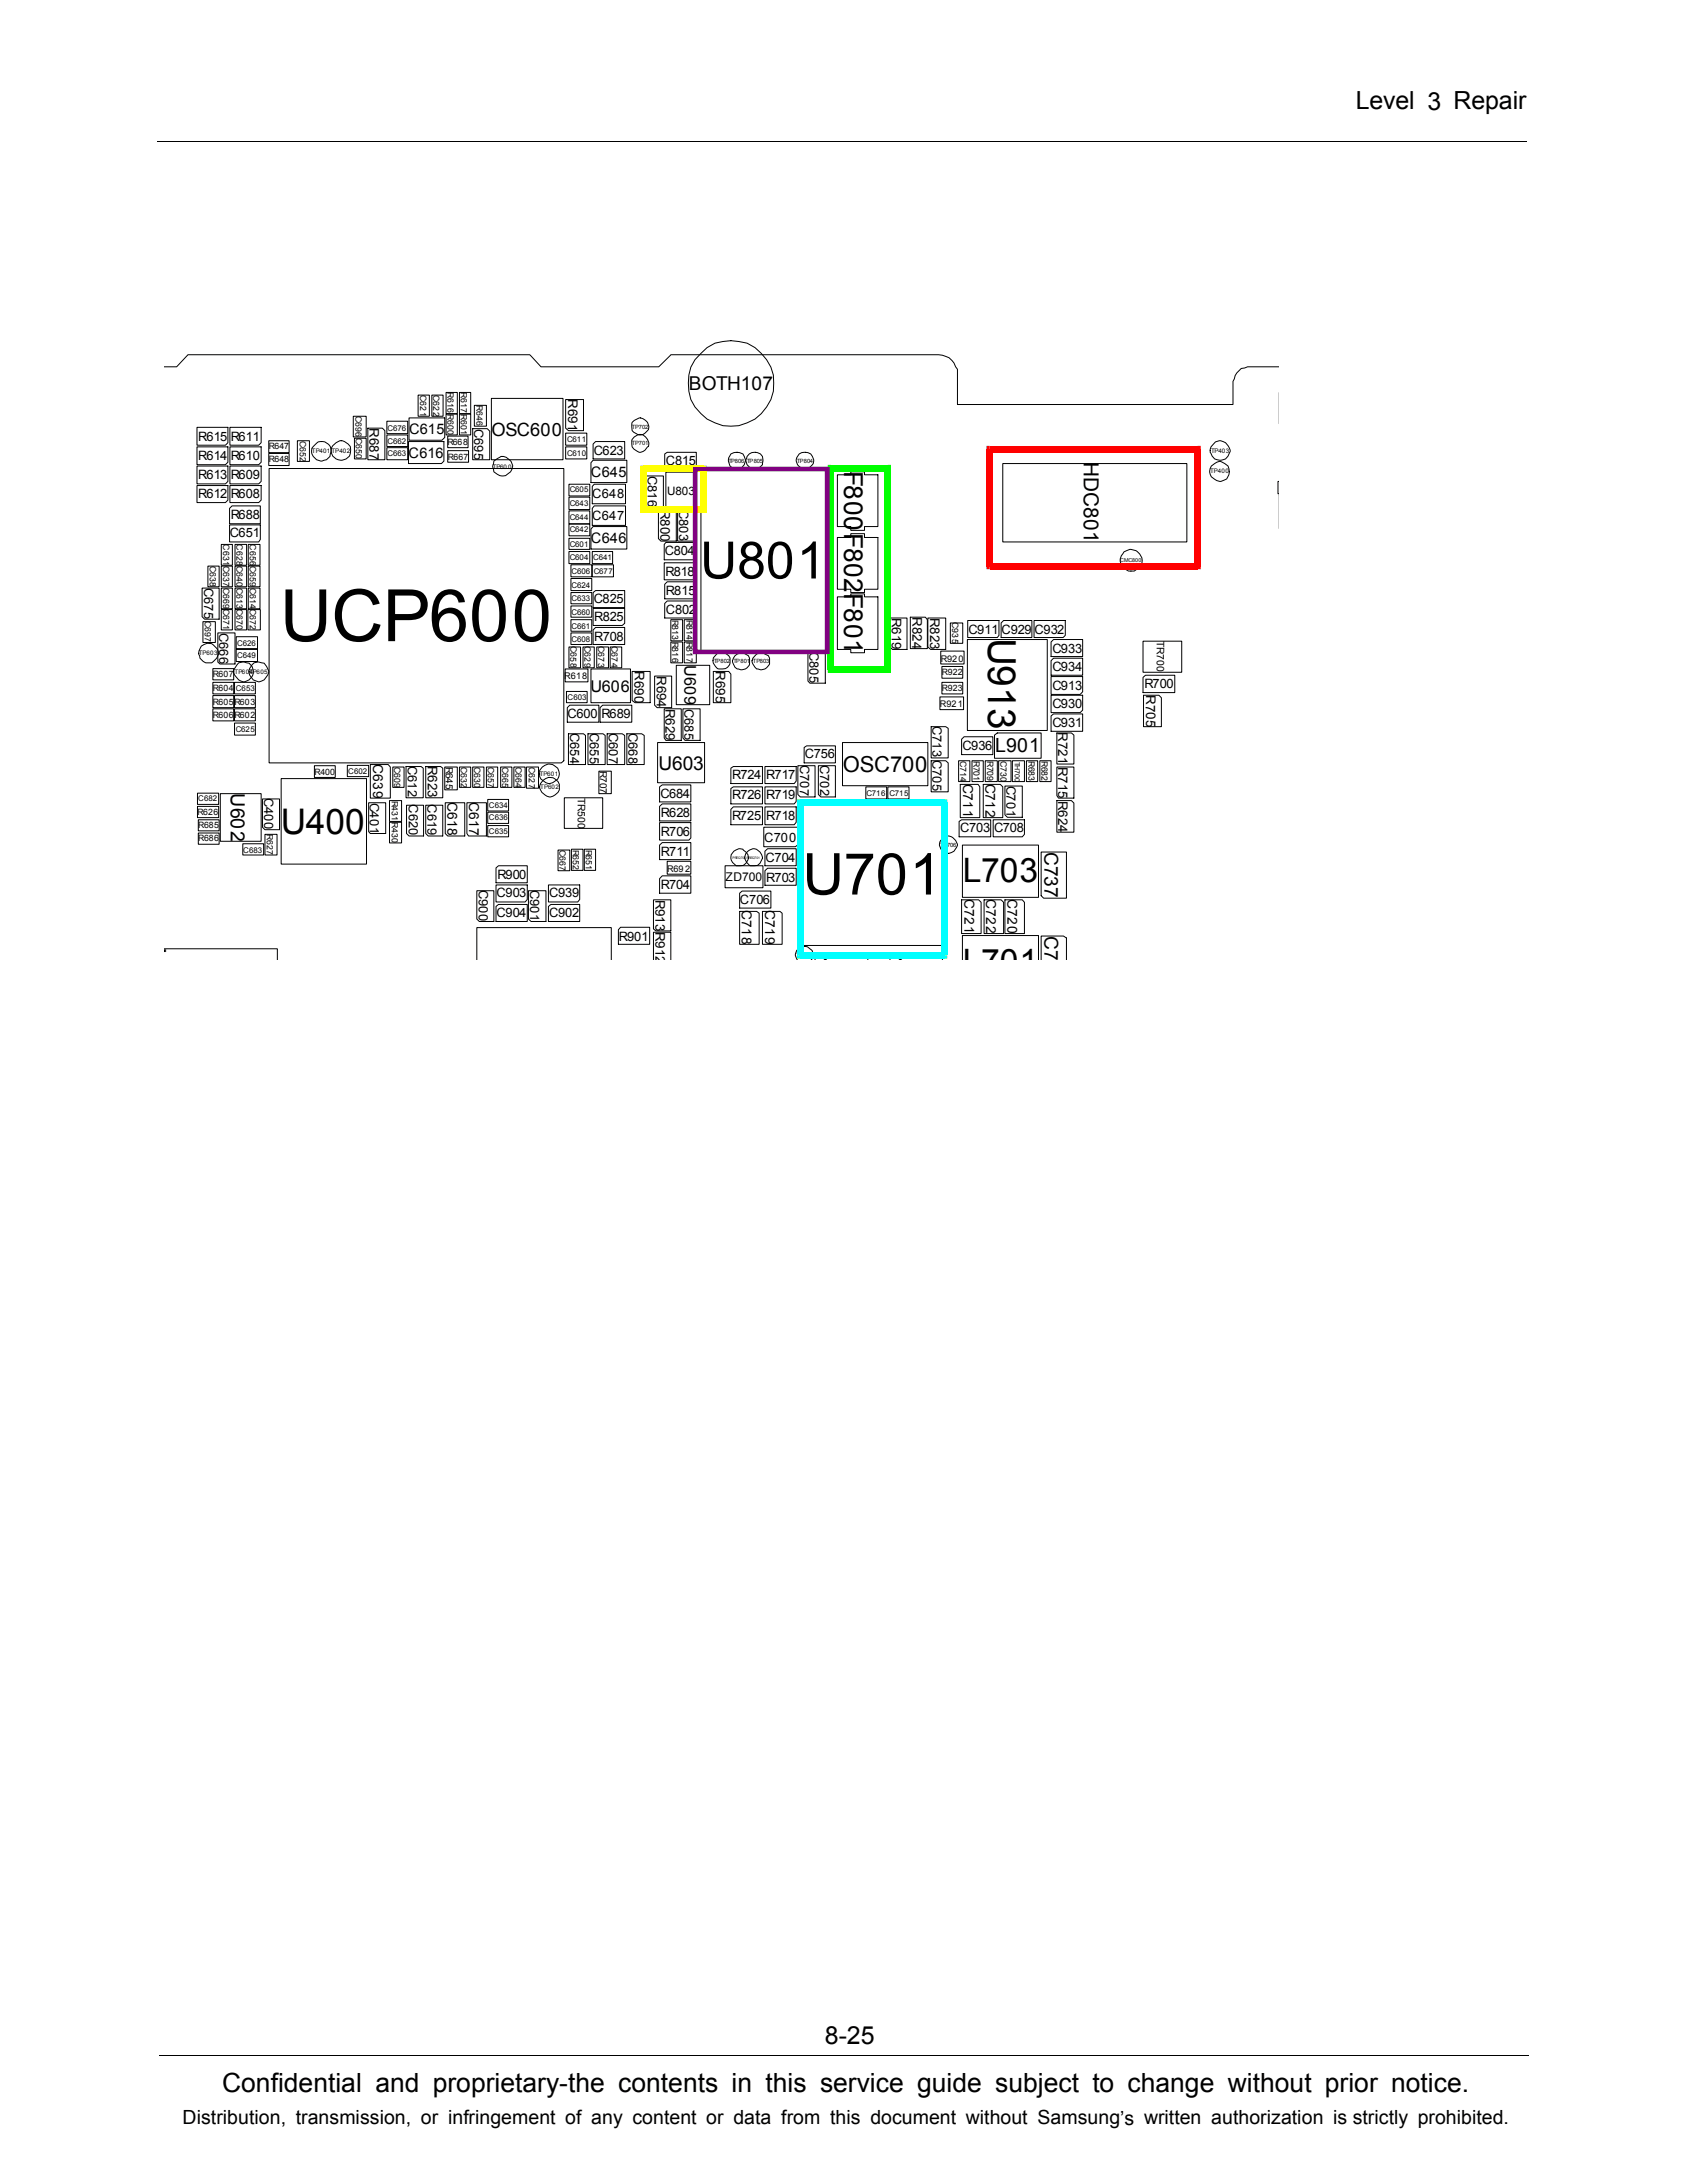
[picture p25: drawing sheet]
<svg xmlns="http://www.w3.org/2000/svg" width="216mm" height="279mm" viewBox="0 0 216 279" stroke-linecap="round" stroke-linejoin="round" font-family="sans-serif">
<defs><g id="words">
<text font-size="9.2" x="35.8" y="82.1">UCP600</text>
<text font-size="7.4" x="102.7" y="114.5">U701</text>
<text font-size="6.6" x="89.6" y="74">U801</text>
<text font-size="4.9" x="126.5" y="81.7" transform="rotate(90 126.5 81.7)">U913</text>
<text font-size="4.5" x="35.9" y="106.7">U400</text>
<g font-size="4.4">
<text x="105.5" y="122" transform="rotate(90 105.5 122)">L</text>
<text x="115.1" y="122" transform="rotate(90 115.1 122)">L</text>
</g>
<g font-size="4.3">
<text x="123.2" y="112.9">L703</text>
<text x="123.2" y="124.5">L701</text>
</g>
<text font-size="3.7" x="18.6" y="121.2" transform="rotate(90 18.6 121.2)">H</text>
<text font-size="3.4" x="28.4" y="267.7">Confidential and proprietary-the contents in this service guide subject to change without prior notice.</text>
<text font-size="3.3" x="108.1" y="60.2" transform="rotate(90 108.1 60.2)">F800F802F801</text>
<g font-size="3.2">
<text x="173.5" y="14">Level 3 Repair</text>
<text x="105.6" y="261.6">8-25</text>
</g>
<text font-size="2.8" x="107.9" y="98.8">OSC700</text>
<text font-size="2.7" x="138.7" y="59.1" transform="rotate(90 138.7 59.1)">HDC801</text>
<g font-size="2.5">
<text x="29.5" y="101.6" transform="rotate(90 29.5 101.6)">U602</text>
<text x="127.4" y="96.2">L901</text>
<text x="23.4" y="271.9">Distribution, transmission, or infringement of any content or data from this document without Samsung’s written authorization is strictly prohibited.</text>
</g>
<g font-size="2.4">
<text x="88.2" y="49.9">BOTH107</text>
<text x="84.3" y="98.5">U603</text>
<text x="133.7" y="109.1" transform="rotate(90 133.7 109.1)">C737</text>
<text x="133.7" y="119.8" transform="rotate(90 133.7 119.8)">C7</text>
</g>
<text font-size="2.3" x="62.9" y="55.8">OSC600</text>
<g font-size="2.1">
<text x="75.6" y="88.5">U606</text>
<text x="87.6" y="85.2" transform="rotate(90 87.6 85.2)">U609</text>
</g>
<g font-size="1.9">
<text x="52.3" y="58.6">C616</text>
<text x="52.3" y="55.5">C615</text>
<text x="75.6" y="61">C645</text>
<text x="75.6" y="69.5">C646</text>
</g>
<g font-size="1.8">
<text x="47.8" y="97.8" transform="rotate(90 47.8 97.8)">C639</text>
<text x="123.3" y="100.3" transform="rotate(90 123.3 100.3)">C711</text>
<text x="126.1" y="100.3" transform="rotate(90 126.1 100.3)">C712</text>
<text x="57.3" y="102.6" transform="rotate(90 57.3 102.6)">C618</text>
<text x="60" y="102.6" transform="rotate(90 60 102.6)">C617</text>
<text x="94.9" y="116.5" transform="rotate(90 94.9 116.5)">C718</text>
<text x="97.9" y="116.5" transform="rotate(90 97.9 116.5)">C719</text>
<text x="123.4" y="115.1" transform="rotate(90 123.4 115.1)">C721</text>
<text x="126.2" y="115.1" transform="rotate(90 126.2 115.1)">C722</text>
<text x="128.9" y="115.1" transform="rotate(90 128.9 115.1)">C720</text>
</g>
<g font-size="1.7">
<text x="72.7" y="51.1" transform="rotate(90 72.7 51.1)">R691</text>
<text x="47.3" y="54.8" transform="rotate(90 47.3 54.8)">R687</text>
<text x="84.5" y="65.2" transform="rotate(90 84.5 65.2)">R800</text>
<text x="114.2" y="79.1" transform="rotate(90 114.2 79.1)">R619</text>
<text x="116.8" y="79" transform="rotate(90 116.8 79)">R824</text>
<text x="119.1" y="79.1" transform="rotate(90 119.1 79.1)">R823</text>
<text x="81.2" y="85.9" transform="rotate(90 81.2 85.9)">R690</text>
<text x="84.1" y="86.5" transform="rotate(90 84.1 86.5)">R694</text>
<text x="91.6" y="85.9" transform="rotate(90 91.6 85.9)">R695</text>
<text x="146.7" y="89" transform="rotate(90 146.7 89)">R705</text>
<text x="85.2" y="90.7" transform="rotate(90 85.2 90.7)">R629</text>
<text x="135.4" y="93.7" transform="rotate(90 135.4 93.7)">R721</text>
<text x="54.7" y="98" transform="rotate(90 54.7 98)">R623</text>
<text x="135.4" y="98.1" transform="rotate(90 135.4 98.1)">R715R624</text>
<text x="83.9" y="115.2" transform="rotate(90 83.9 115.2)">R913R912</text>
</g>
<g font-size="1.6">
<text x="25.4" y="58.9">R614</text>
<text x="25.4" y="56.4">R615</text>
<text x="29.5" y="58.9">R610</text>
<text x="29.5" y="56.4">R611</text>
<text x="60.7" y="54.9" transform="rotate(90 60.7 54.9)">C695</text>
<text x="76" y="58.2">C623</text>
<text x="85.2" y="59.5">C815</text>
<text x="25.4" y="63.8">R612</text>
<text x="25.4" y="61.3">R613</text>
<text x="29.5" y="63.8">R608</text>
<text x="29.5" y="61.3">R609</text>
<text x="75.8" y="63.8">C648</text>
<text x="82.9" y="61" transform="rotate(90 82.9 61)">C816</text>
<text x="86.9" y="65.2" transform="rotate(90 86.9 65.2)">C803</text>
<text x="29.4" y="68.8">C651</text>
<text x="29.5" y="66.4">R688</text>
<text x="75.8" y="66.6">C647</text>
<text x="85.1" y="71.1">C804</text>
<text x="26.1" y="75.3" transform="rotate(90 26.1 75.3)">C675</text>
<text x="76" y="77.2">C825</text>
<text x="85.2" y="73.7">R818</text>
<text x="85.2" y="76.2">R815</text>
<text x="28" y="81" transform="rotate(90 28 81)">C666</text>
<text x="76.1" y="82">R708</text>
<text x="76.1" y="79.5">R825</text>
<text x="85.2" y="78.6">C802</text>
<text x="103.6" y="83.4" transform="rotate(90 103.6 83.4)">C805</text>
<text x="124" y="81.1">C911 C929</text>
<text x="132.4" y="81.1">C932</text>
<text x="134.7" y="83.5">C933</text>
<text x="134.7" y="88.3">C913</text>
<text x="134.7" y="85.9">C934</text>
<text x="146.5" y="88.1">R700</text>
<text x="72.6" y="91.9">C600</text>
<text x="73" y="93.8" transform="rotate(90 73 93.8)">C654</text>
<text x="75.5" y="93.8" transform="rotate(90 75.5 93.8)">C655</text>
<text x="77" y="91.9">R689</text>
<text x="77.9" y="93.8" transform="rotate(90 77.9 93.8)">C607</text>
<text x="80.4" y="93.8" transform="rotate(90 80.4 93.8)">C668</text>
<text x="87.6" y="90.7" transform="rotate(90 87.6 90.7)">C685</text>
<text x="119.3" y="92.9" transform="rotate(90 119.3 92.9)">C713</text>
<text x="123.2" y="96">C936</text>
<text x="134.7" y="90.7">C930</text>
<text x="134.7" y="93">C931</text>
<text x="52.2" y="98" transform="rotate(90 52.2 98)">C612</text>
<text x="93.7" y="99.7">R724</text>
<text x="98.1" y="99.7">R717</text>
<text x="102.4" y="98" transform="rotate(90 102.4 98)">C707</text>
<text x="103" y="97">C756</text>
<text x="104.9" y="98" transform="rotate(90 104.9 98)">C702</text>
<text x="119.3" y="97.3" transform="rotate(90 119.3 97.3)">C705</text>
<text x="128.8" y="100.6" transform="rotate(90 128.8 100.6)">C701</text>
<text x="33.8" y="102.1" transform="rotate(90 33.8 102.1)">C400</text>
<text x="47.3" y="102.7" transform="rotate(90 47.3 102.7)">C401</text>
<text x="52.3" y="103" transform="rotate(90 52.3 103)">C620</text>
<text x="54.7" y="103" transform="rotate(90 54.7 103)">C619</text>
<text x="84.5" y="102.1">C684</text>
<text x="84.6" y="104.6">R628</text>
<text x="84.6" y="107">R706</text>
<text x="93.7" y="105">R725</text>
<text x="93.7" y="102.3">R726</text>
<text x="97.8" y="107.7">C700</text>
<text x="98.1" y="105">R718</text>
<text x="98.1" y="102.3">R719</text>
<text x="122.9" y="106.5">C703</text>
<text x="127.2" y="106.5">C708</text>
<text x="61.3" y="113.9" transform="rotate(90 61.3 113.9)">C900</text>
<text x="63.6" y="112.5">R900</text>
<text x="67.9" y="113.9" transform="rotate(90 67.9 113.9)">C901</text>
<text x="84.6" y="113.8">R704</text>
<text x="84.6" y="109.5">R711</text>
<text x="98" y="110.3">C704</text>
<text x="98.1" y="112.8">R703</text>
<text x="63.5" y="114.9">C903</text>
<text x="63.5" y="117.4">C904</text>
<text x="70.3" y="114.9">C939</text>
<text x="70.3" y="117.4">C902</text>
<text x="94.7" y="115.7">C706</text>
<text x="79.2" y="120.4">R901</text>
</g>
<g font-size="1.5">
<text x="85.4" y="63.3">U803</text>
<text x="92.8" y="112.8">ZD700</text>
</g>
<g font-size="1.3">
<text x="148.1" y="82.1" transform="rotate(90 148.1 82.1)">TR700</text>
<text x="57" y="98.1" transform="rotate(90 57 98.1)">R645</text>
<text x="76.8" y="98.7" transform="rotate(90 76.8 98.7)">R707</text>
<text x="73.9" y="102.2" transform="rotate(90 73.9 102.2)">TR500</text>
</g>
<g font-size="1.2">
<text x="72.2" y="86.8">R618</text>
<text x="120.4" y="84.7">R920</text>
<text x="120.3" y="90.5">R921</text>
<text x="85.4" y="111.5">R692</text>
</g>
<g font-size="1.1">
<text x="45.5" y="53.3" transform="rotate(90 45.5 53.3)">C696C650</text>
<text x="53.8" y="50.5" transform="rotate(90 53.8 50.5)">C621</text>
<text x="55.5" y="50.5" transform="rotate(90 55.5 50.5)">C622</text>
<text x="57.3" y="50.2" transform="rotate(90 57.3 50.2)">R616R600</text>
<text x="59" y="50.2" transform="rotate(90 59 50.2)">R617R601</text>
<text x="61" y="51.9" transform="rotate(90 61 51.9)">R646</text>
<text x="34.4" y="57.5">R647</text>
<text x="34.4" y="59.2">R648</text>
<text x="38.4" y="56.4" transform="rotate(90 38.4 56.4)">C652</text>
<text x="57.3" y="57">R668</text>
<text x="57.3" y="58.8">R667</text>
<text x="28.6" y="69.7" transform="rotate(90 28.6 69.7)">C631C637C669C671</text>
<text x="30.3" y="69.7" transform="rotate(90 30.3 69.7)">C628C640C613C670</text>
<text x="32" y="69.7" transform="rotate(90 32 69.7)">C656C659C614C672</text>
<text x="26.8" y="72.5" transform="rotate(90 26.8 72.5)">C638</text>
<text x="26.2" y="79.5" transform="rotate(90 26.2 79.5)">C697</text>
<text x="73" y="82.7" transform="rotate(90 73 82.7)">C658</text>
<text x="74.8" y="82.7" transform="rotate(90 74.8 82.7)">C629</text>
<text x="76.6" y="82.7" transform="rotate(90 76.6 82.7)">C673</text>
<text x="78.3" y="82.7" transform="rotate(90 78.3 82.7)">C674</text>
<text x="86" y="79.3" transform="rotate(90 86 79.3)">R813 R816</text>
<text x="87.9" y="79.3" transform="rotate(90 87.9 79.3)">R814 R817</text>
<text x="121.9" y="79.6" transform="rotate(90 121.9 79.6)">C935</text>
<text x="27.2" y="88.4">R604 C653</text>
<text x="27.2" y="86.6">R607</text>
<text x="120.5" y="86.4">R922</text>
<text x="120.5" y="88.4">R923</text>
<text x="27.2" y="90.2">R605R603</text>
<text x="27.2" y="91.9">R606R602</text>
<text x="40.2" y="99.2">R400</text>
<text x="50.5" y="98.1" transform="rotate(90 50.5 98.1)">C609</text>
<text x="59" y="98.1" transform="rotate(90 59 98.1)">C632</text>
<text x="60.7" y="98.1" transform="rotate(90 60.7 98.1)">C630</text>
<text x="62.4" y="98.1" transform="rotate(90 62.4 98.1)">C657</text>
<text x="64.3" y="98.1" transform="rotate(90 64.3 98.1)">C665</text>
<text x="66" y="98.1" transform="rotate(90 66 98.1)">C664</text>
<text x="67.7" y="98.2" transform="rotate(90 67.7 98.2)">C627</text>
<text x="122.9" y="97.4" transform="rotate(90 122.9 97.4)">C714</text>
<text x="124.6" y="97.4" transform="rotate(90 124.6 97.4)">R701</text>
<text x="126.3" y="97.4" transform="rotate(90 126.3 97.4)">R709</text>
<text x="128" y="97.4" transform="rotate(90 128 97.4)">C730</text>
<text x="131.6" y="97.4" transform="rotate(90 131.6 97.4)">R683</text>
<text x="133.3" y="97.4" transform="rotate(90 133.3 97.4)">R682</text>
<text x="25.3" y="104.3">R626</text>
<text x="25.4" y="106">R685</text>
<text x="25.4" y="107.7">R686</text>
<text x="34.1" y="106.8" transform="rotate(90 34.1 106.8)">R627</text>
<text x="50.1" y="102.5" transform="rotate(90 50.1 102.5)">R431R430</text>
<text x="71.6" y="108.7" transform="rotate(90 71.6 108.7)">C667</text>
<text x="73.3" y="108.7" transform="rotate(90 73.3 108.7)">R652</text>
<text x="75" y="108.7" transform="rotate(90 75 108.7)">R651</text>
</g>
<g font-size="1">
<text x="49.6" y="56.8">C662</text>
<text x="49.6" y="58.4">C663</text>
<text x="49.6" y="55.1">C676</text>
<text x="72.6" y="58.4">C610</text>
<text x="72.6" y="56.6">C611</text>
<text x="72.9" y="64.7">C643</text>
<text x="72.9" y="63">C605</text>
<text x="72.9" y="70">C601</text>
<text x="72.9" y="68.1">C642</text>
<text x="72.9" y="66.5">C644</text>
<text x="72.9" y="71.7">C604 C641</text>
<text x="73.1" y="75.2">C624</text>
<text x="73.1" y="77">C633</text>
<text x="73.1" y="73.4">C606 C677</text>
<text x="30.3" y="82.7">C626</text>
<text x="73.1" y="82.2">C608</text>
<text x="73.1" y="78.7">C660</text>
<text x="73.1" y="80.5">C661</text>
<text x="30.3" y="84.2">C649</text>
<text x="72.6" y="89.6">C603</text>
<text x="30.2" y="93.6">C625</text>
<text x="44.6" y="99.1">C602</text>
<text x="110.9" y="101.8">C716 C715</text>
<text x="25.4" y="102.6">C682</text>
<text x="62.6" y="103.4">C634</text>
<text x="62.6" y="106.7">C635</text>
<text x="62.6" y="105">C636</text>
<text x="31.1" y="109.1">C683</text>
</g>
<text font-size=".9" x="129.9" y="97.5" transform="rotate(90 129.9 97.5)">TH700</text>
<g font-size=".8">
<text x="39.9" y="58">TP401 TP402</text>
<text x="63.1" y="60">TP600</text>
<text x="155" y="57.9">TP403</text>
<text x="154.9" y="60.6">TP400</text>
<text x="25.4" y="83.9">TP603</text>
<text x="30" y="86.3">TP60TP605</text>
<text x="31.9" y="86.3">4</text>
<text x="69.1" y="99.3">TP601</text>
<text x="69.1" y="101">TP602</text>
</g>
<g font-size=".7">
<text x="80.9" y="57">TP701</text>
<text x="80.9" y="54.9">TP702</text>
<text x="93.2" y="59.2">TP806 TP805</text>
<text x="102" y="59.2">TP804</text>
<text x="143.4" y="72">CMC800</text>
<text x="91.4" y="84.8">TP802 TP801 TP803</text>
<text x="120.3" y="108.4">TP706</text>
<text x="101.9" y="122.4">TP704</text>
</g>
<text font-size=".4" x="93.7" y="109.9">PREQ700PREQ701</text>
</g></defs>
<g fill="none" stroke="#000" stroke-width=".13">
<path d="M20.2 18.1h175.3M21 46.9h1.6l1.4-1.5h43.8l1.4 1.5h15.1l1.6-1.5h34.2a2.17 2.17 0 0 1 2.2 1.5l.2 .4v4.5h35.3v-3l.5-1.1 .6-.5 .8-.3h4M25.2 59.6h4v2l-.3 .3h-3.7zM25.2 57.2h4v2l-.3 .3h-3.7zM25.2 54.7h4v2l-.3 .3h-3.7zM29.4 59.6h4v2l-.3 .3h-3.7zM29.4 57.2h4v2l-.3 .3h-3.7zM29.4 54.7h4v2l-.3 .3h-3.7zM34.4 56.4h2.6v1.5h-2.6zM34.4 58h2.6v1.6h-2.6zM34.4 60h37.8v37.4l-.4 .2h-37.4zM38.1 56.4h1.5v2.7h-1.5z"/>
<path d="M40.1 57.2a1.19 1.19 0 0 1 1.5-.6 1.19 1.19 0 0 1 .7 1.5l-.1 .3-.4 .4a1.28 1.28 0 0 1-1.4-.1 1.28 1.28 0 0 1-.5-1.3zM42.6 57a1.59 1.59 0 0 1 1.2-.6 1.28 1.28 0 0 1 1.1 1 1.28 1.28 0 0 1-.6 1.3 1.24 1.24 0 0 1-1.5-.1 1.24 1.24 0 0 1-.2-1.6zM45.2 53.3h1.7v2.6h-1.7zM45.4 56.1h1.5v2.6h-1.5zM47.1 54.8h1.8l.4 .3v3.7h-2.2zM49.5 55.7h2.7v1.4h-2.7zM49.5 57.3h2.7v1.5h-2.7zM49.5 53.9h2.7v1.6h-2.7zM52.3 56.5h4.5v2.5l-.3 .3h-4.2zM52.3 53.5h4.6v2.5l-.3 .3h-4.3zM53.5 50.6h1.4v2.7h-1.4zM55.3 50.6h1.4v2.7h-1.4z"/>
<path d="M57.1 53h1.4v2.7h-1.4zM57.1 50.2h1.4v2.7h-1.4zM57.3 57.7h2.7v1.5h-2.7zM57.3 55.8h2.6v1.5h-2.6zM58.8 53h1.4v2.7h-1.4zM58.8 50.2h1.4v2.7h-1.4zM60.5 54.9h1.9l.3 .3v3.6h-2.2zM60.7 51.9h1.6v2.6h-1.6zM62.9 51h9.2v7.8h-9.2zM63.2 59l.4-.3a1.12 1.12 0 0 1 1.8 .4 1.08 1.08 0 0 1-.5 1.6 1.2 1.2 0 0 1-1.2 .1 1.2 1.2 0 0 1-.6-1.2zM72.4 51.1h2.3v4h-2l-.3-.3zM72.4 57.2h2.7v1.5h-2.7z"/>
<path d="M72.4 55.4h2.7v1.6h-2.7zM75.9 58.9h4.3v2.9h-4.6v-2.6zM76.2 56.5h3.7v2.2h-4v-1.9zM81.2 55.9a1.03 1.03 0 0 1 1.7 .3l.1 .5v.4l-.1 .1a.97 .97 0 0 1-1.3 .6 1.08 1.08 0 0 1-.4-1.9zM85.1 58.1l.3-.2h3.7v2.2h-4zM89.7 45.2l.8-.7 1-.6a6.8 6.8 0 0 1 4.1 0 6.2 6.2 0 0 1 3.4 4.1 5.5 5.5 0 0 1-6.5 6.5 5.5 5.5 0 0 1-3.6-8.5zM93.5 58.1a1.5 1.5 0 0 1 1.6 0 1.11 1.11 0 0 1-.4 1.8 1.11 1.11 0 0 1-1.5-1.1zM95.9 58.1a1.08 1.08 0 0 1 1.3 0 1.08 1.08 0 0 1 .4 1.2 1.08 1.08 0 0 1-1.7 .5 1.08 1.08 0 0 1 0-1.7zM102.3 58.1a1.14 1.14 0 0 1 1.3 0 1.14 1.14 0 0 1 .5 1.2 1.12 1.12 0 0 1-1.6 .6 1.07 1.07 0 0 1-.2-1.8zM128.3 59.3h23.6v10.1h-23.6zM155 59.6a1.72 1.72 0 0 1 1.2-.5 1.36 1.36 0 0 1 .8 2.2 1.15 1.15 0 0 1-1.6 0 1.14 1.14 0 0 1-.4-1.7zM155.6 56.6a1.33 1.33 0 0 1 1.8 1.2 1.43 1.43 0 0 1-1.1 1.1 1.24 1.24 0 0 1-1.3-.9 .92 .92 0 0 1 .3-1.2z"/>
<path d="M25.2 62.1h4v1.9l-.3 .3h-3.7zM25.9 75.3h2.1v3.9h-1.8l-.3-.3zM26 79.6h1.6v2.6h-1.6zM26.6 72.5h1.4v2.6h-1.4zM28.3 69.7h1.4v2.6h-1.4zM28.3 72.5h1.4v2.6h-1.4zM28.3 75.3h1.4v2.6h-1.4zM28.3 78h1.4v2.6h-1.4zM29.4 67.2h3.9v1.8l-.2 .4h-3.7zM29.4 62.1h4v1.9l-.3 .3h-3.7zM29.7 64.7h3.6v2.3h-3.9v-1.9zM30.1 78h1.5v2.6h-1.5z"/>
<path d="M30.1 75.3h1.5v2.6h-1.5zM30.1 69.7h1.5v2.6h-1.5zM30.1 72.5h1.5v2.6h-1.5zM31.7 78h1.6v2.6h-1.6zM31.8 75.3h1.5v2.6h-1.5zM31.8 69.7h1.5v2.6h-1.5zM31.8 72.5h1.5v2.6h-1.5zM72.8 68.9h2.7v1.4h-2.7zM72.8 70.6h2.7v1.5h-2.7zM72.8 62h2.7v1.5h-2.7zM72.8 67.1h2.7v1.5h-2.7zM72.8 63.6h2.7v1.6h-2.7z"/>
<path d="M72.8 65.4h2.7v1.6h-2.7zM73.1 72.3h2.6v1.5h-2.6zM73.1 74h2.6v1.6h-2.6zM73.1 75.8h2.6v1.5h-2.6zM73.1 77.6h2.6v1.4h-2.6zM73.1 79.3h2.6v1.5h-2.6zM75.8 70.6h2.6v1.5h-2.6zM75.8 72.3h2.7v1.5h-2.7zM75.9 77.9h4v1.9l-.3 .3h-3.7zM75.9 75.8l.3-.2h3.7v2.2h-4zM75.9 67.4h4.3v2.9h-4.6v-2.6zM76.1 64.7h4v2.5h-4.3v-2.1z"/>
<path d="M76.1 62h4v2.5h-4.3v-2.2zM82.6 60.9h2.3v4h-1.9l-.4-.2zM84.3 65.3h2.3v4h-2l-.3-.4zM85 72h4v1.9l-.3 .3h-3.7zM85.1 77.2l.3-.3h3.7v2.2h-4zM85.1 74.8l.3-.3h3.7v2.1h-4zM85.2 60.4h3.7v4.6h-3.7zM85.2 69.4h3.7v2.2h-3.9v-1.9zM85.9 79.3h1.5v2.7h-1.5zM86.7 65.3h1.9l.3 .2v3.8h-2.2zM87.6 79.3h1.5v2.7h-1.5zM89.7 60.1h16v23.2h-16z"/>
<path d="M107.2 60.8h1.7v-.4h1.7v.4h1.8v6.6h-1.8v.5h-1.7v-.5h-1.7zM107.2 76.4h1.7v-.4h1.7v.4h1.8v6.7h-1.8v.4h-1.7v-.4h-1.7zM107.2 68.8h1.7v-.5h1.7v.5h1.8v6.6h-1.8v.4h-1.7v-.4h-1.7zM113.9 79.1h2.2v4h-1.9l-.3-.3zM116.5 79h1.9l.3 .3v3.7h-2.2zM118.7 79.1h2.3v4h-1.9l-.4-.3zM121.6 79.7h1.6v2.6h-1.6zM123.8 79.4h4v1.9l-.2 .3h-3.8zM128.1 79.7l.3-.3h3.7v2.2h-4zM132.3 79.4h4v1.9l-.2 .3h-3.8zM143.8 70.6a1.42 1.42 0 0 1 1.9 .1 1.42 1.42 0 0 1 .3 1.8l-.8 .6a1.44 1.44 0 0 1-1.6-.7 1.44 1.44 0 0 1 .2-1.8zM163.7 61.6h-.1v1.6h.1"/>
<path d="M25.8 82.7a1.3 1.3 0 0 1 2.1 .5 .89 .89 0 0 1-.2 1l-.6 .6h-.8l-.3-.1-.4-.5-.1-.3a1.02 1.02 0 0 1 .3-1.2zM27.2 87.3h2.7v1.5h-2.7zM27.2 89h2.7v1.6h-2.7zM27.2 90.7h2.7v1.6h-2.7zM27.2 85.6h2.7v1.4h-2.7zM27.9 81h2.2v4h-1.9l-.3-.3zM30 92.5h2.7v1.6h-2.7zM30 87.3h2.7v1.5h-2.7zM30 90.7h2.7v1.6h-2.7zM30 89h2.7v1.6h-2.7zM30.2 81.5h2.8v1.5h-2.8zM30.2 83.1h2.8v1.6h-2.8z"/>
<path d="M30.5 84.8a1.44 1.44 0 0 1 1.8 .5 1.27 1.27 0 0 1-.1 1.4 1.27 1.27 0 0 1-1.4 .5 1.24 1.24 0 0 1-.8-1.6zM32.3 85.1a1.2 1.2 0 0 1 2 .5 .72 .72 0 0 1-.2 1 1.1 1.1 0 0 1-1 .7 1.1 1.1 0 0 1-1-.7l-.2-.5a1.13 1.13 0 0 1 .4-1zM36 99.7h10.9v10.9h-10.9zM40.2 98h2.7v1.5h-2.7zM44.5 98h2.7v1.4h-2.7zM47.4 97.9h2.3l.3 .3v4h-2.6zM50.3 98.2h1.4v2.6h-1.4zM52 98.1h1.9l.3 .2v3.8h-2.2zM54.5 98.1h1.9l.3 .2v3.8h-2.2zM56.9 98.2h1.6v2.9h-1.6zM58.8 98.2h1.4v2.6h-1.4zM60.5 98.2h1.4v2.6h-1.4z"/>
<path d="M62.3 98.2h1.4v2.6h-1.4zM64.1 98.2h1.4v2.6h-1.4zM65.8 98.2h1.4v2.6h-1.4zM67.4 98.2h1.5v2.7h-1.5zM69.4 98.2a1.26 1.26 0 0 1 1.7-.1 1.26 1.26 0 0 1 .3 1.6 1.36 1.36 0 0 1-1.5 .5 1.18 1.18 0 0 1-.5-2zM69.5 99.9a1.23 1.23 0 0 1 1.9 .2 1.23 1.23 0 0 1-.6 1.8 1.34 1.34 0 0 1-1.7-1 1.08 1.08 0 0 1 .4-1zM72.3 85.6h2.9v1.7h-2.9zM72.5 88.5h2.6v1.4h-2.6zM72.6 90.6l.3-.3h3.7v2.1h-4zM72.7 93.9h2l.2 .2v3.8h-2.2zM72.8 82.8h1.5v2.7h-1.5zM73.1 81h2.6v1.5h-2.6z"/>
<path d="M74.6 82.8h1.5v2.7h-1.5zM75.2 93.9h2l.2 .2v3.8h-2.2zM75.6 85.6h5.1v4.3h-5.1zM75.9 80.6l.3-.3h3.7v2.2h-4zM76.4 82.8h1.5v2.7h-1.5zM76.6 98.7h1.6v2.9h-1.6zM76.8 90.6l.3-.3h3.8v2.1h-4.1zM77.7 93.9h1.9l.3 .2v3.8h-2.2zM78.1 82.8h1.5v2.7h-1.5zM80.2 93.9h1.9l.3 .2v3.8h-2.2zM80.9 85.9h2.3v4h-1.9l-.4-.2zM83.8 86.5h2.2v4.1h-1.9l-.3-.3z"/>
<path d="M84.2 95h6v5.2h-6zM85 90.7h2.2v4.1h-2l-.2-.4zM85.9 82.2h1.5v2.6h-1.5zM86.6 85.2h4.2v5h-4.2zM87.4 90.7h2.2v4.1h-1.9l-.3-.4zM87.6 82.2h1.5v2.6h-1.5zM91.3 85.9h2l.2 .4v3.6h-2.2zM91.8 83.6a1.12 1.12 0 0 1 1.4 .4 1.12 1.12 0 0 1-.1 1.4 1.13 1.13 0 0 1-1.9-.7l.1-.5zM93.5 98.3l.4-.2h3.7v2.2h-4.1zM94.1 83.9a1.1 1.1 0 0 1 1.8 .3v.8a1.1 1.1 0 0 1-1.4 .6 1.1 1.1 0 0 1-.6-1.4zM96.8 83.7a1.18 1.18 0 0 1 1.7 .5v.8a1.16 1.16 0 0 1-1.3 .7 1.16 1.16 0 0 1-1-1.1l.2-.4zM97.9 98.1h4v1.9l-.3 .3h-3.7z"/>
<path d="M102.1 98h2.2v4h-1.9l-.3-.3zM102.9 95.7l.3-.2h3.7v2.1h-4zM103.4 83.4h2.2v4h-1.9l-.3-.2zM104.7 98h2.2v4h-1.8l-.4-.3zM107.8 95h10.9v5.6h-10.9zM119.2 97.4h1.8l.3 .2v3.7h-2.1zM119.2 93h1.8l.3 .2v3.8h-2.1zM120.3 89.2h3v1.6h-3zM120.4 83.3h3v1.7h-3zM120.5 85.3h2.7v1.5h-2.7zM120.5 87.3h2.7v1.5h-2.7zM122.7 97.4h1.4v2.6h-1.4z"/>
<path d="M123.4 94.3h3.7v2.3h-4v-2zM123.8 81.9h10.2v11.6h-10.2zM124.4 97.4h1.4v2.6h-1.4zM126.1 97.4h1.5v2.6h-1.5zM127.3 94.1l.3-.3h5.6v3.2h-5.9zM127.8 97.4h1.6v2.6h-1.6zM129.6 97.4h1.5v2.6h-1.5zM131.4 97.4h1.4v2.6h-1.4zM133.1 97.4h1.4v2.6h-1.4zM134.5 91.6l.3-.2h3.8v2.2h-4.1zM134.5 82.2l.3-.3h3.8v2.1h-4.1zM134.5 84.6l.3-.4h3.8v2.2h-4.1z"/>
<path d="M134.5 86.6h4.1v1.9l-.4 .4h-3.7zM134.5 89h4.1v1.9l-.4 .3h-3.7zM135.3 98.2h2.1v4h-1.9l-.2-.4zM135.3 93.8h1.8l.3 .3v3.7h-2.1zM146.3 86.7l.3-.3h3.7v2.2h-4zM146.3 82.1h4.9v3.9h-4.9zM146.3 89h2l.3 .3v3.7h-2.3zM25.3 101.5h2.7v1.5h-2.7zM25.3 103.2h2.7v1.4h-2.7zM25.4 104.9h2.6v1.4h-2.6zM25.4 106.6h2.6v1.5h-2.6zM28.2 101.6h5.2v6.1h-5.2z"/>
<path d="M31.1 108h2.6v1.4h-2.6zM33.6 102.3h2.2v3.9h-1.9l-.3-.3zM33.9 106.8h1.6v2.6h-1.6zM47.2 102.7h2.2v4h-2l-.2-.3zM49.8 105.2h1.6v2.7h-1.6zM49.8 102.5h1.6v2.6h-1.6zM52 103.1h2.2v3.9h-1.9l-.3-.3zM54.5 103.1h2.2v3.9h-1.9l-.3-.3zM57 102.7h2.5v4.3h-2.2l-.3-.3zM59.8 102.7h2.5v4.3h-2.3l-.2-.3zM61 114h2.2v3.9h-1.9l-.3-.3zM62.4 102.3h2.7v1.5h-2.7z"/>
<path d="M62.4 105.7h2.7v1.4h-2.7zM62.4 103.9h2.7v1.5h-2.7zM63.5 113.3h4v1.8l-.3 .3h-3.7zM63.5 116l.3-.2h3.7v2.1h-4zM63.5 111.1l.3-.3h3.7v2.2h-4zM67.6 114h2.3v3.9h-1.9l-.4-.3zM70.2 113.3h4v1.8l-.3 .3h-3.7zM70.2 116l.3-.2h3.7v2.1h-4zM71.4 108.8h1.5v2.6h-1.5zM72.2 102.1h4.9v3.9h-4.9zM73.1 108.7h1.5v2.7h-1.5zM74.8 108.7h1.4v2.7h-1.4z"/>
<path d="M79.4 118.7h3.7v2.2h-4v-1.9zM83.6 115.2h2.3v3.9h-2l-.3-.2zM84.4 105.3h4v2l-.2 .2h-3.8zM84.4 100.7l.4-.2h3.6v2.1h-4zM84.4 103.2l.4-.3h3.6v2.2h-4zM84.4 108.2l.4-.4h3.6v2.2h-4zM84.8 112.1h3.6v2.2h-4v-1.8zM85.4 110.2h3v1.7h-3zM92.8 110.8h4.8v2.8h-4.8zM93.5 100.9l.4-.2h3.7v2.2h-4.1zM93.9 103.3h3.7v2.3h-4.1v-2zM93.9 108.9a.99 .99 0 0 1 1.6 .2 1.02 1.02 0 0 1 .2 1.1 1.02 1.02 0 0 1-1 .6 1.05 1.05 0 0 1-1.1-.6 1.05 1.05 0 0 1 .3-1.3z"/>
<path d="M94.7 114.3l.3-.3h3.7v2.2h-4zM94.7 116.6h2.1l.4 .3v4h-2.5zM95.7 108.9a1.11 1.11 0 0 1 1.3-.1 1.11 1.11 0 0 1 .6 1.1l-.3 .6-.4 .3h-.9a1.2 1.2 0 0 1-.5-1.6zM97.6 116.6h2.2l.3 .3v4h-2.5zM97.7 105.9h4.4v2.3l-.3 .2h-4.1zM97.9 103.3h4v1.9l-.3 .4h-3.7zM97.9 100.7h4v1.9l-.3 .3h-3.7zM97.9 108.9l.3-.3h3.7v2.2h-4zM97.9 111.4l.3-.3h3.7v2.2h-4zM102.6 102.9l.3-.3h17.8v18.4h-18.1zM110.8 100.7h2.7v1.6h-2.7zM113.6 100.7h2.7v1.6h-2.7z"/>
<path d="M120.7 107.3a1.15 1.15 0 0 1 1.2-.1 1.15 1.15 0 0 1 .6 1 1.16 1.16 0 0 1-.9 1 1.16 1.16 0 0 1-1.2-.6 .95 .95 0 0 1 .3-1.3zM122.7 105.1l.4-.2h3.7v2.2h-4.1zM122.9 100.4h2.3l.2 .3v3.9h-2.5zM123.1 115.2h2.1l.4 .3v4h-2.5zM123.2 108.2h9.7v6.7h-9.7zM125.8 100.4h2.2l.3 .3v3.9h-2.5zM125.9 115.2h2.2l.3 .3v4h-2.5zM127.1 104.9h4v1.9l-.3 .3h-3.7zM128.6 100.6h2.2v4h-1.9l-.3-.3zM128.6 115.2h2.2l.3 .3v4h-2.5zM133.2 109.1h3.3v5.9h-2.9l-.4-.4zM135.3 102.5h1.8l.3 .3v3.7h-2.1z"/>
<path d="M21 121.4h14.5v1.5M61 122.9v-4.2h17.2v4.2M83.6 122.9v-3.6h2.3v3.6M102.1 122.9a1.1 1.1 0 0 1-.1-1.2 1.1 1.1 0 0 1 1-.6l.3 .1 .6 .4a1.03 1.03 0 0 1-.1 1.3M104.3 122.9v-.8h6.8v.8M113.9 122.9v-.8h6.7v.8M123.2 122.9v-3.2h9.7v3.2M133.2 122.9v-3.1h2.9l.4 .3v2.8M20.4 263h175.3"/>
<circle cx="81.9" cy="54.6" r="1.1"/>
</g>
<g fill="#f00">
<path d="M126.3 57.1h.4v.8h.4v-.4h-.8z" fill-rule="evenodd"/>
<path d="M153.3 57.1h.4v.4h-.8v.4h.4z" fill-rule="evenodd"/>
<path d="M152.9 72.1h.4v.8h.4v-.4h-.8z" fill-rule="evenodd"/>
<path d="M126.3 72.5h.8v-.4h-.4v.8h-.4z" fill-rule="evenodd"/>
</g>
<g fill="#f00">
<path d="M126.7 57.1h26.6v.8h-26.6z"/>
<path d="M152.9 57.5h.8v15h-.8z"/>
<path d="M126.7 72.1h26.6v.8h-26.6z"/>
<path d="M126.3 57.5h.8v15h-.8z"/>
</g>
<g fill="#0ff">
<path d="M102 102.3h.4v.8h.4v-.4h-.8z" fill-rule="evenodd"/>
<path d="M120.8 102.3h.4v.4h-.8v.4h.4z" fill-rule="evenodd"/>
<path d="M120.4 121.9v.4h.8v.4h-.4v-.8z" fill-rule="evenodd"/>
<path d="M102 122.3h.8v-.4h-.4v.8h-.4z" fill-rule="evenodd"/>
</g>
<g fill="#0ff">
<path d="M102.4 102.3h18.4v.8h-18.4z"/>
<path d="M120.4 102.7h.8v19.6h-.8z"/>
<path d="M102.4 121.9h18.4v.8h-18.4z"/>
<path d="M102 102.7h.8v19.6h-.8z"/>
</g>
<g fill="#ff0">
<path d="M82 59.6h.4v.8h.4v-.4h-.8z" fill-rule="evenodd"/>
<path d="M90 59.6h.4v.4h-.8v.4h.4z" fill-rule="evenodd"/>
<path d="M89.6 64.9v.4h.8v.4h-.4v-.8z" fill-rule="evenodd"/>
<path d="M82.4 64.9h.4v.4h-.8v.4h.4z" fill-rule="evenodd"/>
</g>
<g fill="#ff0">
<path d="M82.4 59.6h7.6v.8h-7.6z"/>
<path d="M89.6 60h.8v5.3h-.8z"/>
<path d="M82.4 64.9h7.6v.8h-7.6z"/>
<path d="M82 60h.8v5.3h-.8z"/>
</g>
<g fill="#0f0">
<path d="M105.9 59.5h.4v.8h.4v-.4h-.8z" fill-rule="evenodd"/>
<path d="M113.6 59.5h.4v.4h-.8v.4h.4z" fill-rule="evenodd"/>
<path d="M113.2 85.3v.4h.8v.4h-.4v-.8z" fill-rule="evenodd"/>
<path d="M105.9 85.7h.8v-.4h-.4v.8h-.4z" fill-rule="evenodd"/>
</g>
<g fill="#0f0">
<path d="M106.3 59.5h7.3v.8h-7.3z"/>
<path d="M113.2 59.9h.8v25.8h-.8z"/>
<path d="M106.3 85.3h7.3v.8h-7.3z"/>
<path d="M105.9 59.9h.8v25.8h-.8z"/>
</g>
<path d="M89 60h16.9v23.4h-16.9z" fill="none" stroke="#810181" stroke-width=".59"/>
<use href="#words"/>
</svg>
